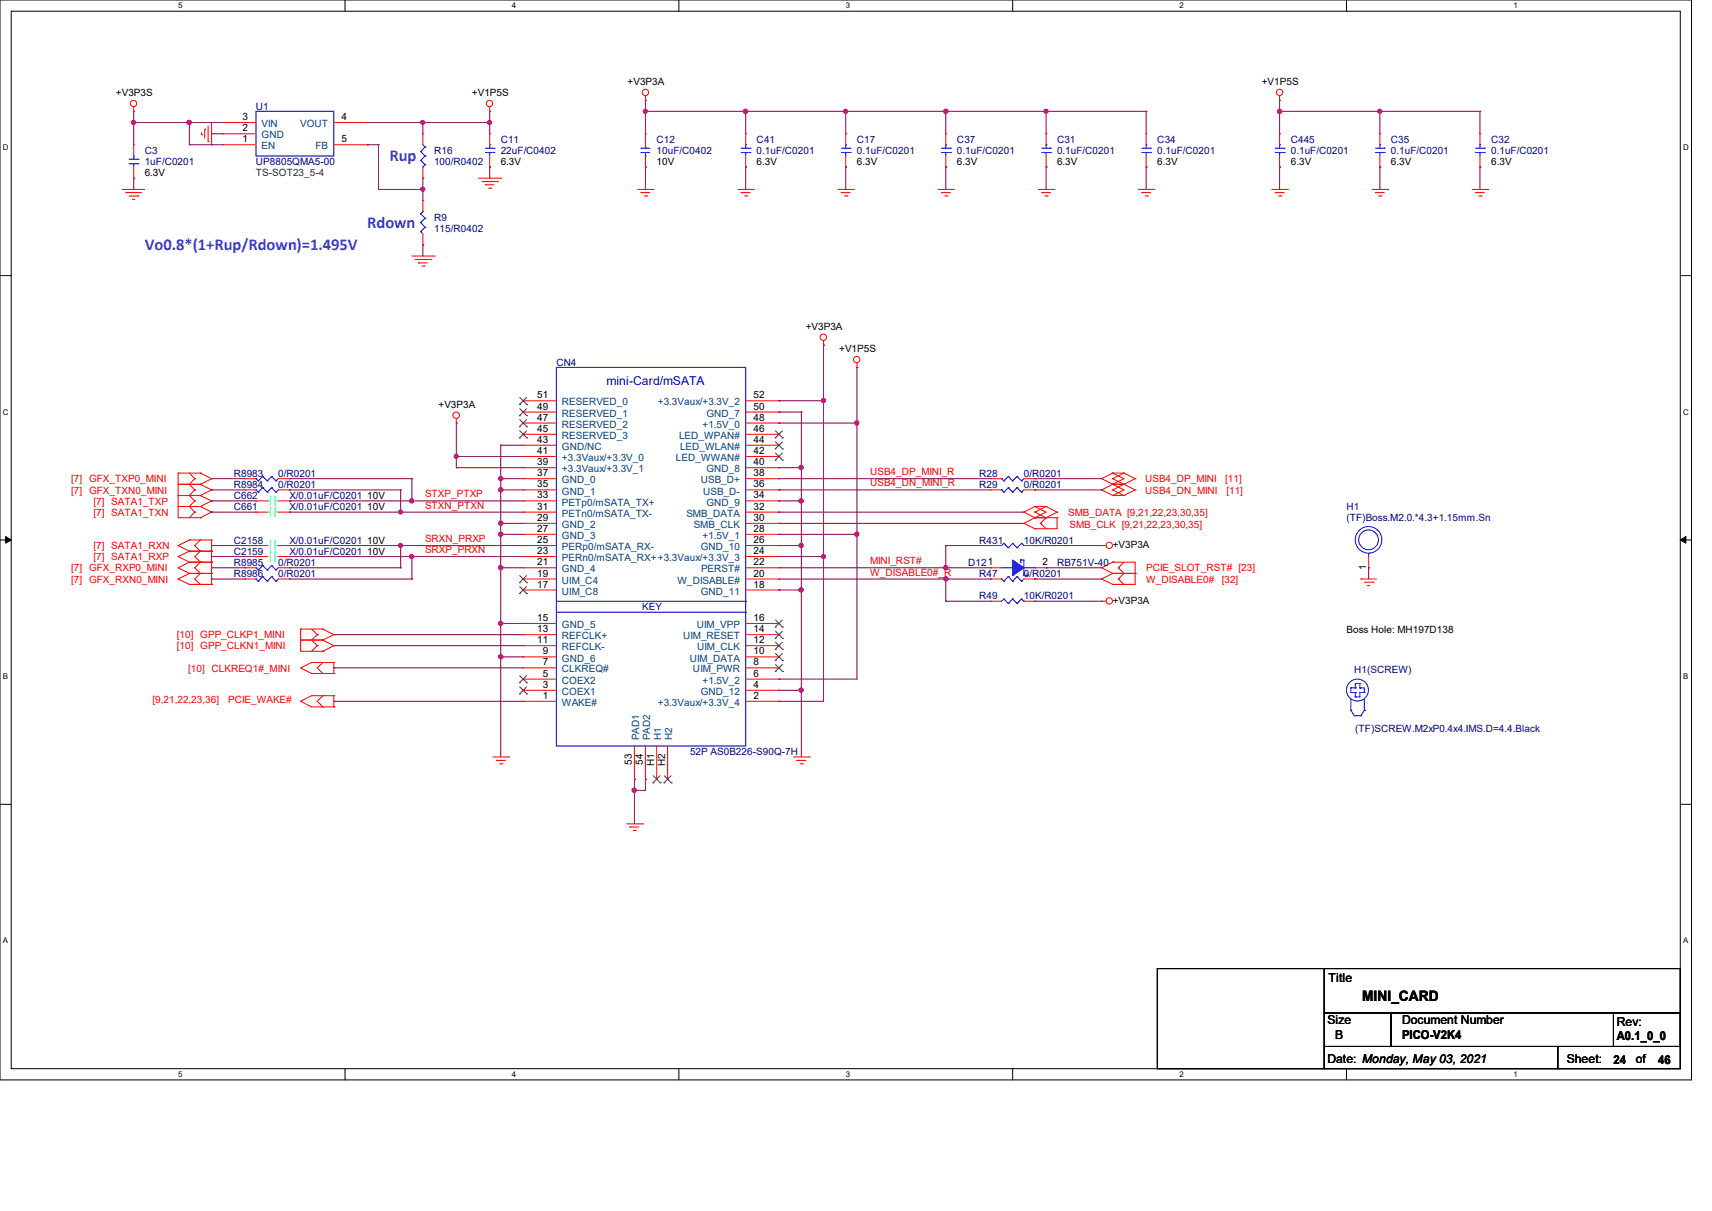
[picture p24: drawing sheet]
<svg xmlns="http://www.w3.org/2000/svg" width="297mm" height="210mm" viewBox="0 0 297 210" stroke-linecap="round" stroke-linejoin="round" font-family="sans-serif">
<defs><g id="words">
<g font-size="2.9" fill="#8000ff">
<text x="67.6" y="27.9">Rup</text>
<text x="63.7" y="39.5">Rdown</text>
<text x="25.1" y="43.3">Vo0.8*(1+Rup/Rdown)=1.495V</text>
</g>
<text font-size="2.5" x="236.3" y="173.6">MINI_CARD</text>
<text font-size="2.1" fill="#00f" x="105.2" y="66.8">mini-Card/mSATA</text>
<g font-size="2.1">
<text x="230.5" y="170.3">Title</text>
<text x="230.3" y="177.6">Size</text>
<text x="243.2" y="177.6">Document Number</text>
<text x="280.5" y="178">Rev:</text>
<text x="230.3" y="184.4">Date: Monday, May 03, 2021</text>
<text x="231.6" y="180.1">B</text>
<text x="243.2" y="180.2">PICO-V2K4</text>
<text x="271.8" y="184.4">Sheet:</text>
<text x="279.9" y="184.4">24</text>
<text x="280.5" y="180.4">A0.1_0_0</text>
<text x="283.8" y="184.4">of</text>
<text x="287.7" y="184.4">46</text>
</g>
<g font-size="1.7">
<text x="20.1" y="16.7">+V3P3S</text>
<text x="81.9" y="16.7">+V1P5S</text>
<text x="108.9" y="14.7">+V3P3A</text>
<text x="218.9" y="14.7">+V1P5S</text>
<text x="42.1" y="22.8">2</text>
<text x="42.1" y="20.8">3</text>
<text x="59.3" y="20.8">4</text>
<text x="42.1" y="24.7">1</text>
<text x="59.3" y="24.7">5</text>
<text x="86.9" y="28.7">6.3V</text>
<text x="113.9" y="28.7">10V</text>
<text x="131.3" y="28.7">6.3V</text>
<text x="148.7" y="28.7">6.3V</text>
<text x="166" y="28.7">6.3V</text>
<text x="183.4" y="28.7">6.3V</text>
<text x="200.8" y="28.7">6.3V</text>
<text x="223.9" y="28.7">6.3V</text>
<text x="241.3" y="28.7">6.3V</text>
<text x="258.7" y="28.7">6.3V</text>
<text x="25.1" y="30.6">6.3V</text>
<text x="139.8" y="57.2">+V3P3A</text>
<text x="145.6" y="61.1">+V1P5S</text>
<text x="76.1" y="70.7">+V3P3A</text>
<text x="93.2" y="71">49</text>
<text x="93.2" y="69.1">51</text>
<text x="130.7" y="71">50</text>
<text x="130.7" y="69.1">52</text>
<text x="93.2" y="76.8">43</text>
<text x="93.2" y="74.9">45</text>
<text x="93.2" y="72.9">47</text>
<text x="130.7" y="76.8">44</text>
<text x="130.7" y="74.9">46</text>
<text x="130.7" y="72.9">48</text>
<text x="93.2" y="82.6">37</text>
<text x="93.2" y="80.7">39</text>
<text x="93.2" y="78.7">41</text>
<text x="130.7" y="82.6">38</text>
<text x="130.7" y="80.7">40</text>
<text x="130.7" y="78.7">42</text>
<text x="63.7" y="86.6">10V</text>
<text x="63.7" y="88.5">10V</text>
<text x="93.2" y="88.4">31</text>
<text x="93.2" y="86.4">33</text>
<text x="93.2" y="84.5">35</text>
<text x="130.7" y="88.4">32</text>
<text x="130.7" y="86.4">34</text>
<text x="130.7" y="84.5">36</text>
<text x="63.7" y="94.3">10V</text>
<text x="93.2" y="94.2">25</text>
<text x="93.2" y="92.2">27</text>
<text x="93.2" y="90.3">29</text>
<text x="130.7" y="94.2">26</text>
<text x="130.7" y="92.2">28</text>
<text x="130.7" y="90.3">30</text>
<text x="193" y="95">+V3P3A</text>
<text x="63.7" y="96.2">10V</text>
<text x="93.2" y="101.9">17</text>
<text x="93.2" y="100">19</text>
<text x="93.2" y="98">21</text>
<text x="93.2" y="96.1">23</text>
<text x="130.7" y="101.9">18</text>
<text x="130.7" y="100">20</text>
<text x="130.7" y="98">22</text>
<text x="130.7" y="96.1">24</text>
<text x="180.9" y="98">2</text>
<text x="237" y="98.8" transform="rotate(-90 237 98.8)">1</text>
<text x="93.2" y="107.7">15</text>
<text x="130.7" y="107.7">16</text>
<text x="193" y="104.7">+V3P3A</text>
<text x="93.2" y="111.5">11</text>
<text x="93.2" y="109.6">13</text>
<text x="94.2" y="113.5">9</text>
<text x="130.7" y="113.5">10</text>
<text x="130.7" y="111.5">12</text>
<text x="130.7" y="109.6">14</text>
<text x="233.6" y="109.7">Boss Hole: MH197D138</text>
<text x="94.2" y="119.3">3</text>
<text x="94.2" y="117.3">5</text>
<text x="94.2" y="115.4">7</text>
<text x="130.7" y="119.3">4</text>
<text x="130.7" y="117.3">6</text>
<text x="130.7" y="115.4">8</text>
<text x="94.2" y="121.2">1</text>
<text x="130.7" y="121.2">2</text>
<text x="109.6" y="132.7" transform="rotate(-90 109.6 132.7)">53</text>
<text x="111.5" y="132.7" transform="rotate(-90 111.5 132.7)">54</text>
<text x="113.5" y="132.9" transform="rotate(-90 113.5 132.9)">H1</text>
<text x="115.4" y="132.9" transform="rotate(-90 115.4 132.9)">H2</text>
</g>
<g font-size="1.7" fill="#000080">
<text x="44.4" y="19">U1</text>
<text x="25.1" y="26.7">C3</text>
<text x="25.1" y="28.7">1uF/C0201</text>
<text x="44.4" y="28.7">UP8805QMA5-00</text>
<text x="75.3" y="26.7">R16</text>
<text x="75.3" y="28.7">100/R0402</text>
<text x="86.9" y="24.8">C11</text>
<text x="86.9" y="26.7">22uF/C0402</text>
<text x="113.9" y="24.8">C12</text>
<text x="113.9" y="26.7">10uF/C0402</text>
<text x="131.3" y="24.8">C41</text>
<text x="131.3" y="26.7">0.1uF/C0201</text>
<text x="148.7" y="24.8">C17</text>
<text x="148.7" y="26.7">0.1uF/C0201</text>
<text x="166" y="24.8">C37</text>
<text x="166" y="26.7">0.1uF/C0201</text>
<text x="183.4" y="24.8">C31</text>
<text x="183.4" y="26.7">0.1uF/C0201</text>
<text x="200.8" y="24.8">C34</text>
<text x="200.8" y="26.7">0.1uF/C0201</text>
<text x="223.9" y="24.8">C445</text>
<text x="223.9" y="26.7">0.1uF/C0201</text>
<text x="241.3" y="24.8">C35</text>
<text x="241.3" y="26.7">0.1uF/C0201</text>
<text x="258.7" y="24.8">C32</text>
<text x="258.7" y="26.7">0.1uF/C0201</text>
<text x="75.3" y="38.3">R9</text>
<text x="75.3" y="40.2">115/R0402</text>
<text x="96.5" y="63.4">CN4</text>
<text x="40.6" y="82.7">R8983</text>
<text x="48.3" y="82.7">0/R0201</text>
<text x="169.9" y="82.7">R28</text>
<text x="177.6" y="82.7">0/R0201</text>
<text x="40.6" y="84.6">R8984</text>
<text x="40.6" y="86.6">C662</text>
<text x="40.6" y="88.5">C661</text>
<text x="48.3" y="84.6">0/R0201</text>
<text x="50.2" y="86.6">X/0.01uF/C0201</text>
<text x="50.2" y="88.5">X/0.01uF/C0201</text>
<text x="169.9" y="84.6">R29</text>
<text x="177.6" y="84.6">0/R0201</text>
<text x="233.6" y="88.5">H1</text>
<text x="40.6" y="94.3">C2158</text>
<text x="50.2" y="94.3">X/0.01uF/C0201</text>
<text x="169.9" y="94.3">R431</text>
<text x="177.6" y="94.3">10K/R0201</text>
<text x="233.6" y="90.4">(TF)Boss.M2.0.*4.3+1.15mm.Sn</text>
<text x="40.6" y="96.2">C2159</text>
<text x="40.6" y="100.1">R8986</text>
<text x="40.6" y="98.1">R8985</text>
<text x="48.3" y="100.1">0/R0201</text>
<text x="48.3" y="98.1">0/R0201</text>
<text x="50.2" y="96.2">X/0.01uF/C0201</text>
<text x="168" y="98.1">D121</text>
<text x="169.9" y="100.1">R47</text>
<text x="177.6" y="100.1">0/R0201</text>
<text x="183.4" y="98.1">RB751V-40</text>
<text x="169.9" y="103.9">R49</text>
<text x="177.6" y="103.9">10K/R0201</text>
<text x="234.9" y="116.7">H1(SCREW)</text>
<text x="119.7" y="131">52P AS0B226-S90Q-7H</text>
<text x="235.1" y="126.9">(TF)SCREW.M2xP0.4x4.IMS.D=4.4.Black</text>
</g>
<g font-size="1.7" fill="#004080">
<text x="45.4" y="22.1">VIN</text>
<text x="52.1" y="22.1">VOUT</text>
<text x="45.4" y="25.9">EN</text>
<text x="45.4" y="24">GND</text>
<text x="54.7" y="25.9">FB</text>
<text x="97.5" y="70.3">RESERVED_0</text>
<text x="114.1" y="70.3">+3.3Vaux/+3.3V_2</text>
<text x="97.5" y="76.1">RESERVED_3</text>
<text x="97.5" y="74.2">RESERVED_2</text>
<text x="97.5" y="72.3">RESERVED_1</text>
<text x="117.8" y="76.1">LED_WPAN#</text>
<text x="121.9" y="74.2">+1.5V_0</text>
<text x="122.6" y="72.3">GND_7</text>
<text x="97.5" y="83.8">GND_0</text>
<text x="97.5" y="81.9">+3.3Vaux/+3.3V_1</text>
<text x="97.5" y="80">+3.3Vaux/+3.3V_0</text>
<text x="97.5" y="78">GND/NC</text>
<text x="117.3" y="80">LED_WWAN#</text>
<text x="118" y="78">LED_WLAN#</text>
<text x="121.6" y="83.8">USB_D+</text>
<text x="122.6" y="81.9">GND_8</text>
<text x="97.5" y="89.6">PETn0/mSATA_TX-</text>
<text x="97.5" y="87.7">PETp0/mSATA_TX+</text>
<text x="97.5" y="85.8">GND_1</text>
<text x="119.1" y="89.6">SMB_DATA</text>
<text x="122" y="85.8">USB_D-</text>
<text x="122.6" y="87.7">GND_9</text>
<text x="97.5" y="95.4">PERp0/mSATA_RX-</text>
<text x="97.5" y="93.5">GND_3</text>
<text x="97.5" y="91.6">GND_2</text>
<text x="120.4" y="91.6">SMB_CLK</text>
<text x="121.6" y="95.4">GND_10</text>
<text x="121.9" y="93.5">+1.5V_1</text>
<text x="97.5" y="101.2">UIM_C4</text>
<text x="97.5" y="99.3">GND_4</text>
<text x="97.5" y="97.3">PERn0/mSATA_RX++3.3Vaux/+3.3V_3</text>
<text x="117.5" y="101.2">W_DISABLE#</text>
<text x="121.6" y="99.3">PERST#</text>
<text x="97.5" y="103.1">UIM_C8</text>
<text x="121.6" y="103.1">GND_11</text>
<text x="97.5" y="112.8">REFCLK-</text>
<text x="97.5" y="110.9">REFCLK+</text>
<text x="97.5" y="108.9">GND_5</text>
<text x="118.5" y="110.9">UIM_RESET</text>
<text x="120.9" y="108.9">UIM_VPP</text>
<text x="120.9" y="112.8">UIM_CLK</text>
<text x="97.5" y="118.6">COEX2</text>
<text x="97.5" y="116.6">CLKREQ#</text>
<text x="97.5" y="114.7">GND_6</text>
<text x="119.7" y="114.7">UIM_DATA</text>
<text x="120.2" y="116.6">UIM_PWR</text>
<text x="121.9" y="118.6">+1.5V_2</text>
<text x="97.5" y="122.4">WAKE#</text>
<text x="97.5" y="120.5">COEX1</text>
<text x="114.1" y="122.4">+3.3Vaux/+3.3V_4</text>
<text x="121.6" y="120.5">GND_12</text>
<text x="110.9" y="128.4" transform="rotate(-90 110.9 128.4)">PAD1</text>
<text x="112.8" y="128.4" transform="rotate(-90 112.8 128.4)">PAD2</text>
<text x="114.7" y="128.4" transform="rotate(-90 114.7 128.4)">H1</text>
<text x="116.6" y="128.4" transform="rotate(-90 116.6 128.4)">H2</text>
</g>
<text font-size="1.7" fill="#008000" x="44.4" y="30.6">TS-SOT23_5-4</text>
<g font-size="1.7" fill="#f00">
<text x="12.4" y="83.6">[7] GFX_TXP0_MINI</text>
<text x="151" y="82.4">USB4_DP_MINI_R</text>
<text x="198.7" y="83.6">USB4_DP_MINI</text>
<text x="212.5" y="83.6">[11]</text>
<text x="12.4" y="85.6">[7] GFX_TXN0_MINI</text>
<text x="16.2" y="87.5">[7] SATA1_TXP</text>
<text x="16.2" y="89.4">[7] SATA1_TXN</text>
<text x="73.7" y="86.3">STXP_PTXP</text>
<text x="73.7" y="88.2">STXN_PTXN</text>
<text x="151" y="84.4">USB4_DN_MINI_R</text>
<text x="185.3" y="89.4">SMB_DATA [9,21,22,23,30,35]</text>
<text x="198.7" y="85.6">USB4_DN_MINI</text>
<text x="212.8" y="85.6">[11]</text>
<text x="16.2" y="95.2">[7] SATA1_RXN</text>
<text x="73.7" y="94">SRXN_PRXP</text>
<text x="73.7" y="95.9">SRXP_PRXN</text>
<text x="185.5" y="91.6">SMB_CLK [9,21,22,23,30,35]</text>
<text x="12.4" y="101">[7] GFX_RXN0_MINI</text>
<text x="12.4" y="99.1">[7] GFX_RXP0_MINI</text>
<text x="16.2" y="97.2">[7] SATA1_RXP</text>
<text x="151" y="97.9">MINI_RST#</text>
<text x="151" y="99.8">W_DISABLE0#_R</text>
<text x="198.8" y="99.1">PCIE_SLOT_RST# [23]</text>
<text x="198.8" y="101">W_DISABLE0#</text>
<text x="212" y="101">[32]</text>
<text x="30.7" y="110.7">[10] GPP_CLKP1_MINI</text>
<text x="30.7" y="112.6">[10] GPP_CLKN1_MINI</text>
<text x="32.6" y="116.5">[10] CLKREQ1#_MINI</text>
<text x="26.5" y="121.9">[9,21,22,23,36]</text>
<text x="39.6" y="121.9">PCIE_WAKE#</text>
</g>
<text font-size="1.7" fill="#00f" x="111.4" y="105.9">KEY</text>
<g font-size="1.4">
<text x="30.9" y="1.4">5</text>
<text x="88.8" y="1.4">4</text>
<text x="146.7" y="1.4">3</text>
<text x="204.6" y="1.4">2</text>
<text x="262.6" y="1.4">1</text>
<text x=".5" y="26.1">D</text>
<text x="292" y="26.1">D</text>
<text x=".5" y="71.9">C</text>
<text x="292" y="71.9">C</text>
<text x=".5" y="117.8">B</text>
<text x="292" y="117.8">B</text>
<text x=".5" y="163.6">A</text>
<text x="292" y="163.6">A</text>
<text x="30.9" y="186.8">5</text>
<text x="88.8" y="186.8">4</text>
<text x="146.7" y="186.8">3</text>
<text x="204.6" y="186.8">2</text>
<text x="262.6" y="186.8">1</text>
</g>
</g></defs>
<path d="M0 0h293.5v187.3h-293.5zM1.9 1.9h289.6v183.4h-289.6z" fill="none" stroke="#000" stroke-width=".17"/>
<g fill="#fff">
<path d="M30.9 .2h.8v1.5h-.8z"/>
<path d="M30.9 185.5h.8v1.6h-.8z"/>
</g>
<path d="M59.9 0v1.9M59.9 185.3v2" fill="none" stroke="#000" stroke-width=".17"/>
<g fill="#fff">
<path d="M88.8 .2h.8v1.5h-.8z"/>
<path d="M88.8 185.5h.8v1.6h-.8z"/>
</g>
<path d="M117.8 0v1.9M117.8 185.3v2" fill="none" stroke="#000" stroke-width=".17"/>
<g fill="#fff">
<path d="M146.7 .2h.8v1.5h-.8z"/>
<path d="M146.7 185.5h.8v1.6h-.8z"/>
</g>
<path d="M175.7 0v1.9M175.7 185.3v2" fill="none" stroke="#000" stroke-width=".17"/>
<g fill="#fff">
<path d="M204.6 .2h.8v1.5h-.8z"/>
<path d="M204.6 185.5h.8v1.6h-.8z"/>
</g>
<path d="M233.6 0v1.9M233.6 185.3v2" fill="none" stroke="#000" stroke-width=".17"/>
<g fill="#fff">
<path d="M262.6 .2h.7v1.5h-.7z"/>
<path d="M262.6 185.5h.7v1.6h-.7z"/>
<path d="M.5 24.8h1v1.6h-1z"/>
<path d="M292 24.8h1v1.6h-1z"/>
<path d="M.5 70.7h1v1.5h-1z"/>
<path d="M292 70.7h1v1.5h-1z"/>
</g>
<path d="M0 47.8h1.9M291.5 47.8h2" fill="none" stroke="#000" stroke-width=".17"/>
<g fill="#fff">
<path d="M.5 116.5h.9v1.6h-.9z"/>
<path d="M292 116.5h.9v1.6h-.9z"/>
</g>
<path d="M0 93.6h1.9M291.5 93.6h2" fill="none" stroke="#000" stroke-width=".17"/>
<path d="M1 93l.9 .6-.9 .6zM291.5 93.6l1-.6v1.2z" fill="#000" stroke="#000" stroke-width=".17"/>
<g fill="#fff">
<path d="M.5 162.4h.9v1.5h-.9z"/>
<path d="M292 162.4h.9v1.5h-.9z"/>
</g>
<path d="M0 139.5h1.9M291.5 139.5h2M200.8 168h28.9v17.3h-28.9zM229.7 175.7h11.6v5.8h-11.6zM229.7 168h61.8v7.7h-61.8zM241.3 175.7h50.2v5.8h-50.2zM279.9 175.7h11.6v5.8h-11.6zM229.7 181.5h40.6v3.8h-40.6zM270.3 181.5h21.2v3.8h-21.2z" fill="none" stroke="#000" stroke-width=".17"/>
<g fill="none" stroke="#f00" stroke-width=".17">
<path d="M23.2 19.3h.1M23.2 18.5v.8M85 19.3h.1M85 18.5v.8M112 17.4h.1M112 16.6v.8M222 17.4h.1M222 16.6v.8M21.3 32.9h.1M21.3 32.9h3.8M21.8 33.4h.1M21.8 33.4h2.8"/>
<path d="M22.4 34h1.6M23 34.6h.1M23 34.6h.4M23.2 30.9h.1M23.2 25.1h.1M23.2 25.1v2M23.2 29v1.9M24 34h.1M35 23.4h.1M35 23v.4M35.5 22.4h.1M35.5 22.4v1.6"/>
<path d="M36.1 24.6h.1M36.1 21.8v2.8M36.7 25.1h.1M36.7 21.3v3.8M38.6 25.1h.1M38.6 23.2h.1M38.6 21.3h.1M38.6 25.1h5.8M38.6 23.2h5.8M38.6 21.3h5.8M57.9 25.1h5.8M57.9 21.3h5.8"/>
<path d="M63.7 21.3h.1M63.7 25.1h.1M73.4 34.8h.1M73.4 23.2h.1M73.4 30.9h.1M73.4 23.2v1.9M73.4 29v1.9M73.4 34.8v1.9M83 30.9h3.9M83.6 31.5h2.7M84.2 32h.1M84.2 32h1.5"/>
<path d="M84.8 32.6h.3M85 29h.1M85 23.2h.1M85 23.2v1.9M85 27.1v1.9M85.1 32.6h.1M86.3 31.5h.1M86.9 30.9h.1M110.6 32.9h2.7M111.2 33.4h.1M111.2 33.4h1.5M111.8 34h.4"/>
<path d="M112 23.2h.1M112 29h.1M112 23.2v1.9M112 27.1v1.9M112.2 34h.1M113.3 32.9h.1M128 32.9h2.7M128.6 33.4h.1M128.6 33.4h1.5M129.2 34h.3M129.4 29h.1M129.4 23.2h.1"/>
<path d="M129.4 23.2v1.9M129.4 27.1v1.9M129.5 34h.1M130.7 32.9h.1M145.4 32.9h2.7M146 33.4h.1M146 33.4h1.5M146.5 34h.4M146.7 29h.1M146.7 23.2h.1M146.7 23.2v1.9M146.7 27.1v1.9"/>
<path d="M146.9 34h.1M148.1 32.9h.1M162.7 32.9h2.7M163.3 33.4h.1M163.3 33.4h1.6M163.9 34h.4M164.1 29h.1M164.1 23.2h.1M164.1 23.2v1.9M164.1 27.1v1.9M164.3 34h.1M165.4 32.9h.1"/>
<path d="M180.1 32.9h2.7M180.7 33.4h.1M180.7 33.4h1.5M181.3 34h.4M181.5 29h.1M181.5 23.2h.1M181.5 23.2v1.9M181.5 27.1v1.9M181.7 34h.1M182.8 32.9h.1M197.5 32.9h2.7M198.1 33.4h.1"/>
<path d="M198.1 33.4h1.5M198.7 34h.4M198.8 29h.1M198.8 23.2h.1M198.8 23.2v1.9M198.8 27.1v1.9M199.1 34h.1M200.2 32.9h.1M220.6 32.9h2.8M221.2 33.4h.1M221.2 33.4h1.6M221.8 34h.4"/>
<path d="M222 29h.1M222 23.2h.1M222 23.2v1.9M222 27.1v1.9M222.2 34h.1M223.4 32.9h.1M238 32.9h2.7M238.6 33.4h.1M238.6 33.4h1.6M239.2 34h.4M239.4 29h.1M239.4 23.2h.1"/>
<path d="M239.4 23.2v1.9M239.4 27.1v1.9M239.6 34h.1M240.7 32.9h.1M255.4 32.9h2.7M256 33.4h.1M256 33.4h1.5M256.6 34h.4M256.8 29h.1M256.8 23.2h.1M256.8 23.2v1.9M256.8 27.1v1.9"/>
<path d="M257 34h.1M258.1 32.9h.1M71.5 44.4h3.8M72 45h2.7M72.6 45.6h.1M72.6 45.6h1.5M73.2 46.1h.4M73.4 42.5h.1M73.4 40.6v1.9M73.6 46.1h.1M74.7 45h.1M75.3 44.4h.1"/>
<path d="M142.9 59.9h.1M142.9 59.1v.8M79.2 73.4h.1M79.2 72.6v.8M90.8 79.2h.1M90.8 77.2h.1M90.8 75.3h.1M90.8 73.4h.1M90.8 71.5h.1M90.8 69.5h.1M90.8 79.2h5.7M90.8 77.2h5.7"/>
<path d="M90.8 75.3h5.7M90.8 73.4h5.7M90.8 71.5h5.7M90.8 69.5h5.7M129.4 79.2h5.7M129.4 77.2h5.7M129.4 75.3h5.7M129.4 73.4h5.7M129.4 71.5h5.7M129.4 69.5h5.7M135.1 79.2h.1M135.1 77.2h.1"/>
<path d="M135.1 75.3h.1M135.1 73.4h.1M135.1 71.5h.1M135.1 69.5h.1M148.7 63.7h.1M148.7 62.9v.8M30.9 85.9h.1M30.9 87.8h.1M30.9 94.6h.1M30.9 96.5h.1M30.9 98.5h.1M30.9 84h.1"/>
<path d="M30.9 82h.1M30.9 82h3.9M30.9 84h3.9M30.9 85.9h3.9M30.9 87.8h3.9M30.9 82v7.8h3.9M30.9 94.6l2 1M30.9 96.5l2 1M30.9 98.5l2 .9M32.9 93.6h.1M32.9 95.6h.1M32.9 99.4h.1"/>
<path d="M32.9 97.5h.1M32.9 97.5h3.8M32.9 99.4h3.8M32.9 95.6h3.8M32.9 93.6l-2 1M32.9 93.6h3.8M32.9 95.6l-2 .9M32.9 99.4l-2 1M32.9 97.5l-2 1M32.9 82l.9 1M33.8 86.9h.1M33.8 88.8h.1"/>
<path d="M33.8 85h.1M33.8 83h.1M33.8 85l-.9 .9 .9 1M33.8 86.9l-.9 .9 .9 1M33.8 88.8l-.9 1M33.8 83l-.9 1 .9 1M34.8 87.8h.1M34.8 85.9h.1M34.8 89.8h.1M34.8 95.6h.1M34.8 93.6h.1M34.8 97.5h.1"/>
<path d="M34.8 99.4h.1M34.8 84h.1M34.8 82h.1M34.8 93.6l-1 1 1 1M34.8 85.9l1.9 1M34.8 87.8l1.9 1M34.8 95.6l-1 .9 1 1M34.8 99.4l-1 1 1 .9M34.8 97.5l-1 1 1 .9M34.8 84l1.9 1M34.8 82l1.9 1M36.7 86.9h.1"/>
<path d="M36.7 88.8h.1M36.7 95.6h.1M36.7 93.6h.1M36.7 97.5h.1M36.7 99.4h.1M36.7 85h.1M36.7 83h.1M36.7 93.6v7.7M36.7 86.9l-1.9 .9M36.7 88.8l-1.9 1M36.7 85l-1.9 .9M36.7 83l-1.9 1"/>
<path d="M42.5 83h.1M42.5 85h.1M42.5 98.5h.1M42.5 83h1.9M42.5 85h1.9M42.5 98.5h1.9M44.4 96.5h.1M44.4 86.9h.1M44.4 88.8h.1M44.4 94.6h.1M44.4 94.6h2M44.4 96.5h2"/>
<path d="M44.4 88.8h2M44.4 86.9h2M48.3 94.6h1.9M48.3 83h1.9M48.3 85h1.9M48.3 96.5h1.9M48.3 98.5h1.9M48.3 88.8h1.9M48.3 86.9h1.9M50.2 83h.1M50.2 96.5h.1M50.2 85h.1"/>
<path d="M50.2 86.9h.1M50.2 88.8h.1M50.2 94.6h.1M50.2 98.5h.1M90.8 98.5h.1M90.8 96.5h.1M90.8 94.6h.1M90.8 92.7h.1M90.8 90.8h.1M90.8 88.8h.1M90.8 86.9h.1M90.8 85h.1"/>
<path d="M90.8 83h.1M90.8 81.1h.1M90.8 94.6h5.7M90.8 83h5.7M90.8 85h5.7M90.8 96.5h5.7M90.8 98.5h5.7M90.8 92.7h5.7M90.8 90.8h5.7M90.8 88.8h5.7M90.8 86.9h5.7M90.8 81.1h5.7"/>
<path d="M129.4 94.6h5.7M129.4 83h5.7M129.4 85h5.7M129.4 96.5h5.7M129.4 98.5h5.7M129.4 92.7h5.7M129.4 90.8h5.7M129.4 88.8h5.7M129.4 86.9h5.7M129.4 81.1h5.7M135.1 98.5h.1M135.1 96.5h.1"/>
<path d="M135.1 94.6h.1M135.1 92.7h.1M135.1 90.8h.1M135.1 88.8h.1M135.1 86.9h.1M135.1 85h.1M135.1 83h.1M135.1 81.1h.1M171.8 85h.1M171.8 98.5h.1M171.8 94.6h.1M171.8 83h.1"/>
<path d="M171.8 94.6h1.9M171.8 83h1.9M171.8 85h1.9M171.8 98.5h1.9M177.6 88.8h.1M177.6 90.8h.1M177.6 94.6h1.9M177.6 88.8l1.9 1M177.6 90.8l1.9 .9M177.6 83h1.9M177.6 85h1.9M179.5 89.8h.1"/>
<path d="M179.5 87.8h.1M179.5 88.8h.1M179.5 91.7h.1M179.5 85h.1M179.5 94.6h.1M179.5 83h.1M179.5 87.8h2M179.5 89.8h3.9M179.5 87.8l-1.9 1M179.5 87.8l2 1-2 1M179.5 88.8l2 1M179.5 89.8l-1.9 1"/>
<path d="M179.5 98.5h2M180.5 90.8h.1M180.5 90.8l1 .9M181.5 87.8h.1M181.5 89.8h.1M181.5 98.5h.1M181.5 87.8l1.9 1M181.5 87.8l-2 1M181.5 89.8l-1 1M183.4 88.8h.1M183.4 89.8h.1M183.4 88.8l-1.9 1"/>
<path d="M183.4 89.8v1.9h-3.9M191.1 94.6h.1M191.1 83h.1M191.1 85h.1M191.1 98.5h.1M191.1 94.6h.8M191.1 83l1.9 1M191.1 85l1.9 .9M191.1 98.5l1.9 .9M193 84h.1M193 82h.1M193 83h.1"/>
<path d="M193 85.9h.1M193 85h.1M193 97.5h.1M193 99.4h.1M193 82h2M193 84h2M193 82l-1.9 1M193 82l2 1-2 1M193 83l3.9 2M193 85.9h2M193 84l-1.9 1M193 84l2 1-2 .9"/>
<path d="M193 85l2 .9M193 97.5h3.9v3.8h-3.9M193 99.4h3.9M193 97.5l-1.9 1M193 99.4l-1.9 1M194 98.5h.1M194 98.5l1 .9-1 1M195 82h.1M195 84h.1M195 85.9h.1M195 82l1.9 1M195 82l-2 1"/>
<path d="M195 97.5l-1 1M196.9 83h.1M196.9 85h.1M196.9 99.4h.1M196.9 83l-3.9 2M196.9 85l-1.9 .9M237.4 98.5h.1M237.4 96.5v2M30.9 100.4h.1M30.9 100.4l2 .9h3.8M34.8 101.3h.1M36.7 101.3h.1"/>
<path d="M42.5 100.4h.1M42.5 100.4h1.9M48.3 100.4h1.9M50.2 100.4h.1M52.2 109.1h.1M52.2 111h.1M52.2 115.8h.1M52.2 111h3.8M52.2 109.1h3.8M52.2 109.1v3.8h3.8M52.2 115.8l1.9 1h3.8M54.1 114.9h.1"/>
<path d="M54.1 109.1l.9 1M54.1 114.9l-1.9 .9M54.1 114.9h3.8M55 110.1h.1M55 112h.1M55 110.1l-.9 .9 .9 1M55 112l-.9 .9M56 111h.1M56 109.1h.1M56 112.9h.1M56 116.8h.1M56 114.9h.1"/>
<path d="M56 109.1l1.9 1M56 111l1.9 1M56 114.9l-1 .9 1 1M57.9 110.1h.1M57.9 112h.1M57.9 116.8h.1M57.9 114.9h.1M57.9 110.1l-1.9 .9M57.9 112l-1.9 .9M57.9 114.9v1.9M90.8 119.7h.1M90.8 117.8h.1"/>
<path d="M90.8 115.8h.1M90.8 113.9h.1M90.8 112h.1M90.8 110.1h.1M90.8 108.1h.1M90.8 102.3h.1M90.8 100.4h.1M90.8 100.4h5.7M90.8 119.7h5.7M90.8 117.8h5.7M90.8 115.8h5.7M90.8 113.9h5.7"/>
<path d="M90.8 112h5.7M90.8 110.1h5.7M90.8 108.1h5.7M90.8 102.3h5.7M129.4 100.4h5.7M129.4 119.7h5.7M129.4 117.8h5.7M129.4 115.8h5.7M129.4 113.9h5.7M129.4 112h5.7M129.4 110.1h5.7M129.4 108.1h5.7"/>
<path d="M129.4 102.3h5.7M135.1 119.7h.1M135.1 117.8h.1M135.1 115.8h.1M135.1 113.9h.1M135.1 112h.1M135.1 110.1h.1M135.1 108.1h.1M135.1 102.3h.1M135.1 100.4h.1M171.8 100.4h.1M171.8 104.3h.1"/>
<path d="M171.8 100.4h1.9M171.8 104.3h1.9M177.6 100.4h1.9M177.6 104.3h1.9M179.5 100.4h.1M179.5 104.3h.1M191.1 104.3h.1M191.1 100.4h.1M191.1 104.3h.8M191.1 100.4l1.9 .9M193 101.3h.1M194 100.4h.1"/>
<path d="M194 100.4l1 .9M236.1 100.4h.1M236.1 100.4h2.7M236.7 101h1.5M237.3 101.6h.1M237.3 101.6h.4M238.2 101h.1M52.2 121.6h.1M52.2 121.6l1.9 1h3.8M54.1 120.6h.1M54.1 120.6l-1.9 1M54.1 120.6h3.8"/>
<path d="M56 122.6h.1M56 120.6h.1M56 120.6l-1 1 1 1M57.9 122.6h.1M57.9 120.6h.1M57.9 120.6v2M85.5 131.3h2.7M86.1 131.9h.1M86.1 131.9h1.6M86.7 132.5h.4M87.1 132.5h.1M88.2 131.3h.1"/>
<path d="M90.8 121.6h.1M90.8 121.6h5.7M110.1 135.1h.1M110.1 129.4v5.7M112 135.1h.1M112 129.4v5.7M113.9 135.1h.1M113.9 129.4v5.7M115.8 135.1h.1M115.8 129.4v5.7M129.4 121.6h5.7M135.1 121.6h.1"/>
<path d="M137.7 131.3h2.7M138.2 131.9h.1M138.2 131.9h1.6M138.8 132.5h.4M139.2 132.5h.1M140.4 131.3h.1M108.7 142.9h2.7M109.3 143.4h.1M109.3 143.4h1.5M109.9 144h.3M110.2 144h.1M111.4 142.9h.1"/>
<circle cx="23.2" cy="17.9" r=".55"/>
<circle cx="84.9" cy="17.9" r=".55"/>
<circle cx="112" cy="16" r=".55"/>
<circle cx="222" cy="16" r=".55"/>
<circle cx="142.8" cy="58.5" r=".55"/>
<circle cx="79.2" cy="72" r=".56"/>
<circle cx="148.6" cy="62.4" r=".55"/>
<circle cx="192.4" cy="94.6" r=".55"/>
<circle cx="192.4" cy="104.2" r=".55"/>
</g>
<g fill="none" stroke="#00f" stroke-width=".17">
<path d="M44.4 19.3h13.5v7.8h-13.5zM22.4 27.6h1.6M22.4 28.4h1.6M23.2 27.1h.1M23.2 28.4h.1M23.2 27.1v.5M23.2 28.4v.6M24 27.6h.1M24 28.4h.1M73 37.1h.1M73 38.6h.1M73 26.3h.1"/>
<path d="M73 27.8h.1M73 37.1l.7 .7M73 38.6l.7 .8M73 27.8l.7 .8M73 26.3l.7 .8M73.4 36.7h.1M73.4 29h.1M73.4 36.7l-.4 .4M73.4 25.1l.3 .4M73.7 39.4h.1M73.7 37.8h.1M73.7 28.6h.1"/>
<path d="M73.7 25.5h.1M73.7 27.1h.1M73.7 39.4l-.7 .8M73.7 37.8l-.7 .8M73.7 28.6l-.3 .4M73.7 25.5l-.7 .8M73.7 27.1l-.7 .7M84.2 25.7h1.5M84.2 26.5h1.5M85 25.1h.1M85 26.5h.1M85 25.1v.6"/>
<path d="M85 26.5v.6M85.7 25.7h.1M85.7 26.5h.1M111.2 26.5h.1M111.2 25.7h.1M111.2 25.7h1.5M111.2 26.5h1.5M112 27.1h.1M112 25.7h.1M112 25.1v.6M112 26.5v.6M128.6 25.7h1.5"/>
<path d="M128.6 26.5h1.5M129.4 25.1h.1M129.4 26.5h.1M129.4 25.1v.6M129.4 26.5v.6M130.1 25.7h.1M130.1 26.5h.1M146 25.7h1.5M146 26.5h1.5M146.7 25.1h.1M146.7 26.5h.1M146.7 25.1v.6"/>
<path d="M146.7 26.5v.6M147.5 25.7h.1M147.5 26.5h.1M163.3 25.7h1.6M163.3 26.5h1.6M164.1 25.1h.1M164.1 26.5h.1M164.1 25.1v.6M164.1 26.5v.6M164.9 25.7h.1M164.9 26.5h.1M180.7 25.7h1.5"/>
<path d="M180.7 26.5h1.5M181.5 25.1h.1M181.5 26.5h.1M181.5 25.1v.6M181.5 26.5v.6M182.2 25.7h.1M182.2 26.5h.1M198.1 25.7h1.5M198.1 26.5h1.5M198.8 25.1h.1M198.8 26.5h.1M198.8 25.1v.6"/>
<path d="M198.8 26.5v.6M199.6 25.7h.1M199.6 26.5h.1M221.2 25.7h1.6M221.2 26.5h1.6M222 25.1h.1M222 26.5h.1M222 25.1v.6M222 26.5v.6M222.8 25.7h.1M222.8 26.5h.1M238.6 25.7h1.6"/>
<path d="M238.6 26.5h1.6M239.4 25.1h.1M239.4 26.5h.1M239.4 25.1v.6M239.4 26.5v.6M240.2 25.7h.1M240.2 26.5h.1M256 25.7h1.5M256 26.5h1.5M256.8 25.1h.1M256.8 26.5h.1M256.8 25.1v.6"/>
<path d="M256.8 26.5v.6M257.5 25.7h.1M257.5 26.5h.1M73 40.2h.1M73 40.2l.4 .4M96.5 63.7h32.9v65.7h-32.9zM44.4 83h.1M44.4 85h.1M44.4 98.5h.1M44.4 83l.4 .4M44.4 85l.4 .3M44.4 98.5l.4 .3"/>
<path d="M44.8 83.4h.1M44.8 85.3h.1M44.8 98.8h.1M45.6 82.6h.1M45.6 100h.1M45.6 84.6h.1M45.6 98.1h.1M45.6 82.6l-.8 .8M45.6 82.6l.8 .8M45.6 100l-.8 .8M45.6 100l.8 .8M45.6 84.6l-.8 .7"/>
<path d="M45.6 84.6l.8 .7M45.6 98.1l-.8 .7M45.6 98.1l.8 .7M46.4 83.4h.1M46.4 85.3h.1M46.4 98.8h.1M47.1 82.6h.1M47.1 100h.1M47.1 84.6h.1M47.1 98.1h.1M47.1 82.6l.8 .8M47.1 82.6l-.7 .8"/>
<path d="M47.1 100l.8 .8M47.1 100l-.7 .8M47.1 84.6l.8 .7M47.1 84.6l-.7 .7M47.1 98.1l.8 .7M47.1 98.1l-.7 .7M47.9 83.4h.1M47.9 85.3h.1M47.9 98.8h.1M48.3 83l-.4 .4M48.3 85l-.4 .3M48.3 98.5l-.4 .3"/>
<path d="M173.7 85h.1M173.7 83h.1M173.7 85l.5 .3M173.7 98.5h2M173.7 83l.5 .4M174.2 85.3h.1M174.2 94.2h.1M174.2 83.4h.1M174.2 94.2l-.5 .4M174.2 94.2l.7 .8M174.9 84.6h.1M174.9 100h.1"/>
<path d="M174.9 95h.1M174.9 82.6h.1M174.9 84.6l-.7 .7M174.9 84.6l.8 .7M174.9 100l-.7 .8M174.9 100l.8 .8M174.9 82.6l-.7 .8M174.9 82.6l.8 .8M175.7 85.3h.1M175.7 98.5h.1M175.7 94.2h.1M175.7 83.4h.1"/>
<path d="M175.7 94.2l-.8 .8M175.7 94.2l.7 .8M176.4 84.6h.1M176.4 100h.1M176.4 95h.1M176.4 82.6h.1M176.4 84.6l.8 .7M176.4 84.6l-.7 .7M176.4 100l.8 .8M176.4 100l-.7 .8M176.4 82.6l.8 .8M176.4 82.6l-.7 .8"/>
<path d="M177 97.1h.1M177 97.5h.1M177 97.1h.6v2.7M177 97.1v.4M177.2 85.3h.1M177.2 94.2h.1M177.2 83.4h.1M177.2 94.2l-.8 .8M177.2 94.2l.4 .4M177.6 99.8h.1M177.6 94.6h.1M177.6 85l-.4 .3"/>
<path d="M177.6 98.5h1.9M177.6 99.8h.6M177.6 83l-.4 .4M178.2 99.8h.1M178.2 99.4v.4M179.5 98.5h.1M237.4 96h.1M237.4 96v.5M44.4 100.4h.1M44.4 100.4l.4 .4M44.8 100.8h.1M46.4 100.8h.1"/>
<path d="M47.9 100.8h.1M48.3 100.4l-.4 .4M96.5 106.2h32.9M96.5 104.3h32.9M129.4 106.2h.1M129.4 104.3h.1M173.7 100.4h.1M173.7 100.4l.5 .4M174.2 100.8h.1M174.2 103.9h.1M174.2 103.9l-.5 .4M174.2 103.9l.7 .7"/>
<path d="M174.9 104.6h.1M175.7 100.8h.1M175.7 103.9h.1M175.7 103.9l-.8 .7M175.7 103.9l.7 .7M176.4 104.6h.1M177.2 100.8h.1M177.2 103.9h.1M177.2 103.9l-.8 .7M177.2 103.9l.4 .4M177.6 104.3h.1M177.6 100.4l-.4 .4"/>
<path d="M234.4 119.3h.1M234.4 119.3v.8h.7M234.4 119.3h.7M235.1 119.3h.1M235.9 118.5h.1M235.9 119.3h.1M235.9 119.3h.8v.8M235.9 118.5h-.8v.8M235.9 118.5v.8M234.4 123.2h.1M234.4 121.2v2M234.4 123.2l.5 .9"/>
<path d="M234.9 124.1h.1M234.9 124.1h1.2M235.1 120.1h.1M235.1 120.9h.1M235.1 120.1v.8M235.9 120.1h.1M235.9 120.1v.8h-.8M235.9 120.1h.8M236.1 124.1h.1M236.7 123.2h.1M236.7 120.1h.1M236.7 121.2v2"/>
<path d="M236.7 123.2l-.6 .9"/>
<circle cx="237.4" cy="93.6" r="2.31"/>
<circle cx="237.4" cy="93.6" r="1.71"/>
<circle cx="235.5" cy="119.7" r="1.91"/>
</g>
<g fill="none" stroke="#00ff80" stroke-width=".17">
<path d="M46.4 96.5h.1M46.4 86.9h.1M46.4 88.8h.1M46.4 94.6h.1M46.4 96.5h.5M46.4 86.9h.5M46.4 88.8h.5M46.4 94.6h.5M46.9 95.8h.1M46.9 86.1h.1M46.9 88.1h.1M46.9 93.9h.1"/>
<path d="M46.9 86.1v1.6M46.9 88.1v1.5M46.9 93.9v1.5M46.9 95.8v1.5M47.7 95.8h.1M47.7 96.5h.1M47.7 86.1h.1M47.7 86.9h.1M47.7 88.1h.1M47.7 88.8h.1M47.7 93.9h.1M47.7 94.6h.1"/>
<path d="M47.7 96.5h.6M47.7 86.1v1.6M47.7 88.1v1.5M47.7 93.9v1.5M47.7 95.8v1.5M47.7 86.9h.6M47.7 88.8h.6M47.7 94.6h.6"/>
</g>
<g fill="none" stroke="#804000" stroke-width=".17">
<path d="M90.1 75.9h.1M90.1 74h.1M90.1 72.1h.1M90.1 70.1h.1M90.2 74.7l1.2 1.2M90.2 72.8l1.2 1.2M90.2 70.9l1.2 1.2M90.2 68.9l1.2 1.2M91.4 74.7l-1.3 1.2M91.4 72.8l-1.3 1.2M91.4 70.9l-1.3 1.2M91.4 68.9l-1.3 1.2"/>
<path d="M91.4 75.9h.1M91.4 74h.1M91.4 72.1h.1M91.4 70.1h.1M134.5 79.8h.1M134.5 77.9h.1M134.5 75.9h.1M134.5 78.6l1.3 1.2M134.5 76.6l1.3 1.3M134.5 74.7l1.3 1.2M135.7 74.7l-1.2 1.2M135.7 78.6l-1.2 1.2"/>
<path d="M135.7 76.6l-1.2 1.3M135.8 79.8h.1M135.8 77.9h.1M135.8 75.9h.1M90.2 99.8l1.2 1.2M91.4 99.8l-1.3 1.2M90.1 118.4h.1M90.1 103h.1M90.1 101h.1M90.2 119.1l1.2 1.3M90.2 117.2l1.2 1.2M90.2 101.7l1.2 1.3"/>
<path d="M91.4 119.1l-1.3 1.3M91.4 117.2l-1.3 1.2M91.4 101.7l-1.3 1.3M91.4 118.4h.1M91.4 103h.1M91.4 101h.1M134.5 116.5h.1M134.5 114.6h.1M134.5 112.6h.1M134.5 110.7h.1M134.5 108.8h.1M134.5 115.2l1.3 1.3"/>
<path d="M134.5 113.3l1.3 1.3M134.5 111.4l1.3 1.2M134.5 109.5l1.3 1.2M134.5 107.5l1.3 1.3M135.7 115.2l-1.2 1.3M135.7 113.3l-1.2 1.3M135.7 111.4l-1.2 1.2M135.7 109.5l-1.2 1.2M135.7 107.5l-1.2 1.3M135.8 116.5h.1M135.8 114.6h.1M135.8 112.6h.1"/>
<path d="M135.8 110.7h.1M135.8 108.8h.1M90.1 120.4h.1M91.4 120.4h.1M113.3 135.8h.1M113.3 134.5l1.3 1.3M114.5 134.5l-1.2 1.3M114.6 135.8h.1M115.2 135.8h.1M115.2 134.5l1.3 1.3M116.4 134.5l-1.2 1.3M116.5 135.8h.1"/>
</g>
<path d="M175.7 97.1l1.9 1.4-1.9 1.3z" fill-rule="evenodd" fill="#00f" stroke="#00f" stroke-width=".17"/>
<g fill="none" stroke="#800040" stroke-width=".17">
<path d="M23.2 19.3h.1M23.2 19.3v5.8M85 19.3h.1M85 19.3v3.9M112 17.4h.1M112 19.3h.1M112 17.4v5.8M112 19.3h86.8M129.4 19.3h.1M129.4 19.3v3.9M146.7 19.3h.1M146.7 19.3v3.9"/>
<path d="M164.1 19.3h.1M164.1 19.3v3.9M181.5 19.3h.1M181.5 19.3v3.9M198.8 19.3h.1M198.8 19.3v3.9M222 19.3h.1M222 17.4h.1M222 19.3h34.8M222 17.4v5.8M239.4 19.3h.1M239.4 19.3v3.9"/>
<path d="M256.8 19.3h.1M256.8 19.3v3.9M23.2 21.3h.1M23.2 30.9h.1M23.2 30.9v2M23.2 21.3h15.4M32.9 21.3h.1M32.9 25.1h.1M32.9 21.3v3.8M32.9 25.1h5.7M36.7 23.2h.1M36.7 23.2h1.9"/>
<path d="M63.7 21.3h.1M63.7 25.1h.1M63.7 21.3h21.3M63.7 25.1h2M65.7 25.1h.1M65.7 32.9h.1M65.7 25.1v7.8M65.7 32.9h7.7M73.4 21.3h.1M73.4 30.9h.1M73.4 32.9h.1M73.4 21.3v1.9"/>
<path d="M73.4 30.9v3.9M85 21.3h.1M85 29h.1M85 29v1.9M112 29h.1M112 29v3.9M129.4 29h.1M129.4 29v3.9M146.7 29h.1M146.7 29v3.9M164.1 29h.1M164.1 29v3.9"/>
<path d="M181.5 29h.1M181.5 29v3.9M198.8 29h.1M198.8 29v3.9M222 29h.1M222 29v3.9M239.4 29h.1M239.4 29v3.9M256.8 29h.1M256.8 29v3.9M73.4 42.5h.1M73.4 42.5v1.9"/>
<path d="M142.9 59.9h.1M142.9 59.9v61.7h-7.8M79.2 73.4h.1M79.2 79.2h.1M79.2 73.4v7.7M79.2 79.2h11.6M86.9 77.2h.1M86.9 77.2v54.1M86.9 77.2h3.9M135.1 69.5h.1M135.1 71.5h.1M135.1 73.4h.1"/>
<path d="M135.1 69.5h7.8M135.1 71.5h3.9M135.1 73.4h13.6M139 71.5h.1M139 71.5v59.8M142.9 69.5h.1M148.7 63.7h.1M148.7 73.4h.1M148.7 63.7v54.1h-13.6M36.7 86.9h.1M36.7 83h.1M36.7 88.8h.1"/>
<path d="M36.7 85h.1M36.7 94.6h.1M36.7 96.5h.1M36.7 98.5h.1M36.7 83h5.8M36.7 85h5.8M36.7 86.9h7.7M36.7 88.8h7.7M36.7 94.6h7.7M36.7 96.5h7.7M36.7 98.5h5.8M50.2 86.9h.1"/>
<path d="M50.2 83h.1M50.2 88.8h.1M50.2 85h.1M50.2 83h21.3M50.2 85h19.3M50.2 86.9h40.6M50.2 88.8h40.6M50.2 94.6h40.6M50.2 96.5h40.6M50.2 98.5h19.3M69.5 85h.1M69.5 88.8h.1"/>
<path d="M69.5 94.6h.1M69.5 98.5h.1M69.5 85v3.8M69.5 94.6v3.9M71.5 83h.1M71.5 86.9h.1M71.5 96.5h.1M71.5 83v3.9M71.5 96.5v3.9M79.2 81.1h.1M79.2 81.1h11.6M86.9 83h.1"/>
<path d="M86.9 85h.1M86.9 90.8h.1M86.9 92.7h.1M86.9 98.5h.1M86.9 83h3.9M86.9 85h3.9M86.9 90.8h3.9M86.9 92.7h3.9M86.9 98.5h3.9M90.8 94.6h.1M90.8 96.5h.1M135.1 81.1h.1"/>
<path d="M135.1 83h.1M135.1 85h.1M135.1 86.9h.1M135.1 88.8h.1M135.1 90.8h.1M135.1 92.7h.1M135.1 94.6h.1M135.1 96.5h.1M135.1 81.1h3.9M135.1 83h36.7M135.1 85h36.7M135.1 86.9h3.9"/>
<path d="M135.1 88.8h42.5M135.1 90.8h42.5M135.1 92.7h13.6M135.1 94.6h3.9M135.1 96.5h7.8M135.1 98.5h36.7M139 86.9h.1M139 94.6h.1M142.9 96.5h.1M148.7 92.7h.1M164.1 98.5h.1M164.1 94.6h.1"/>
<path d="M164.1 94.6v3.9M164.1 94.6h7.7M179.5 83h.1M179.5 85h.1M179.5 94.6h.1M179.5 83h11.6M179.5 85h11.6M179.5 94.6h11.6M181.5 98.5h.1M181.5 98.5h9.6M237.4 98.5h.1M237.4 98.5v1.9"/>
<path d="M36.7 100.4h.1M36.7 100.4h5.8M50.2 100.4h21.3M57.9 110.1h.1M57.9 112h.1M57.9 115.8h.1M57.9 110.1h32.9M57.9 112h32.9M57.9 115.8h32.9M71.5 100.4h.1M86.9 108.1h.1M86.9 113.9h.1"/>
<path d="M86.9 108.1h3.9M86.9 113.9h3.9M135.1 102.3h.1M135.1 117.8h.1M135.1 119.7h.1M135.1 100.4h36.7M135.1 102.3h3.9M135.1 119.7h3.9M139 102.3h.1M139 119.7h.1M164.1 100.4h.1M164.1 104.3h.1"/>
<path d="M164.1 100.4v3.9M164.1 104.3h7.7M171.8 100.4h.1M179.5 100.4h.1M179.5 104.3h.1M179.5 100.4h11.6M179.5 104.3h11.6M57.9 121.6h.1M57.9 121.6h32.9M110.1 135.1h.1M110.1 137.1h.1M110.1 135.1v7.8"/>
<path d="M112 135.1h.1M112 135.1v2h-1.9M135.1 121.6h.1"/>
</g>
<g fill="#f0f" stroke="#f0f" stroke-width=".17">
<circle cx="112" cy="19.3" r=".36"/>
<circle cx="129.3" cy="19.3" r=".38"/>
<circle cx="164.1" cy="19.3" r=".38"/>
<circle cx="146.7" cy="19.3" r=".36"/>
<circle cx="181.5" cy="19.3" r=".36"/>
<circle cx="222" cy="19.3" r=".38"/>
<circle cx="239.4" cy="19.3" r=".36"/>
<circle cx="79.1" cy="79.1" r=".36"/>
<circle cx="142.9" cy="96.5" r=".36"/>
<circle cx="142.9" cy="69.5" r=".36"/>
<circle cx="139" cy="81.1" r=".38"/>
<circle cx="148.6" cy="73.3" r=".38"/>
<circle cx="86.9" cy="84.9" r=".38"/>
<circle cx="86.9" cy="83" r=".38"/>
<circle cx="86.9" cy="90.7" r=".38"/>
<circle cx="139" cy="86.9" r=".38"/>
<circle cx="86.9" cy="98.4" r=".38"/>
<circle cx="86.9" cy="92.6" r=".38"/>
<circle cx="148.6" cy="92.6" r=".38"/>
<circle cx="139" cy="94.6" r=".38"/>
<circle cx="139" cy="102.3" r=".38"/>
<circle cx="164.1" cy="98.4" r=".38"/>
<circle cx="164.1" cy="100.4" r=".38"/>
<circle cx="139" cy="119.7" r=".38"/>
<circle cx="86.9" cy="108.1" r=".38"/>
<circle cx="86.9" cy="113.9" r=".38"/>
<circle cx="110" cy="137.1" r=".38"/>
<circle cx="23.2" cy="21.2" r=".38"/>
<circle cx="32.8" cy="21.2" r=".38"/>
<circle cx="84.9" cy="21.2" r=".36"/>
<circle cx="73.3" cy="21.2" r=".36"/>
<circle cx="73.3" cy="32.8" r=".36"/>
<circle cx="71.4" cy="86.9" r=".38"/>
<circle cx="69.5" cy="88.8" r=".36"/>
<circle cx="69.5" cy="94.6" r=".36"/>
<circle cx="71.4" cy="96.5" r=".38"/>
</g>
<use href="#words"/>
</svg>
